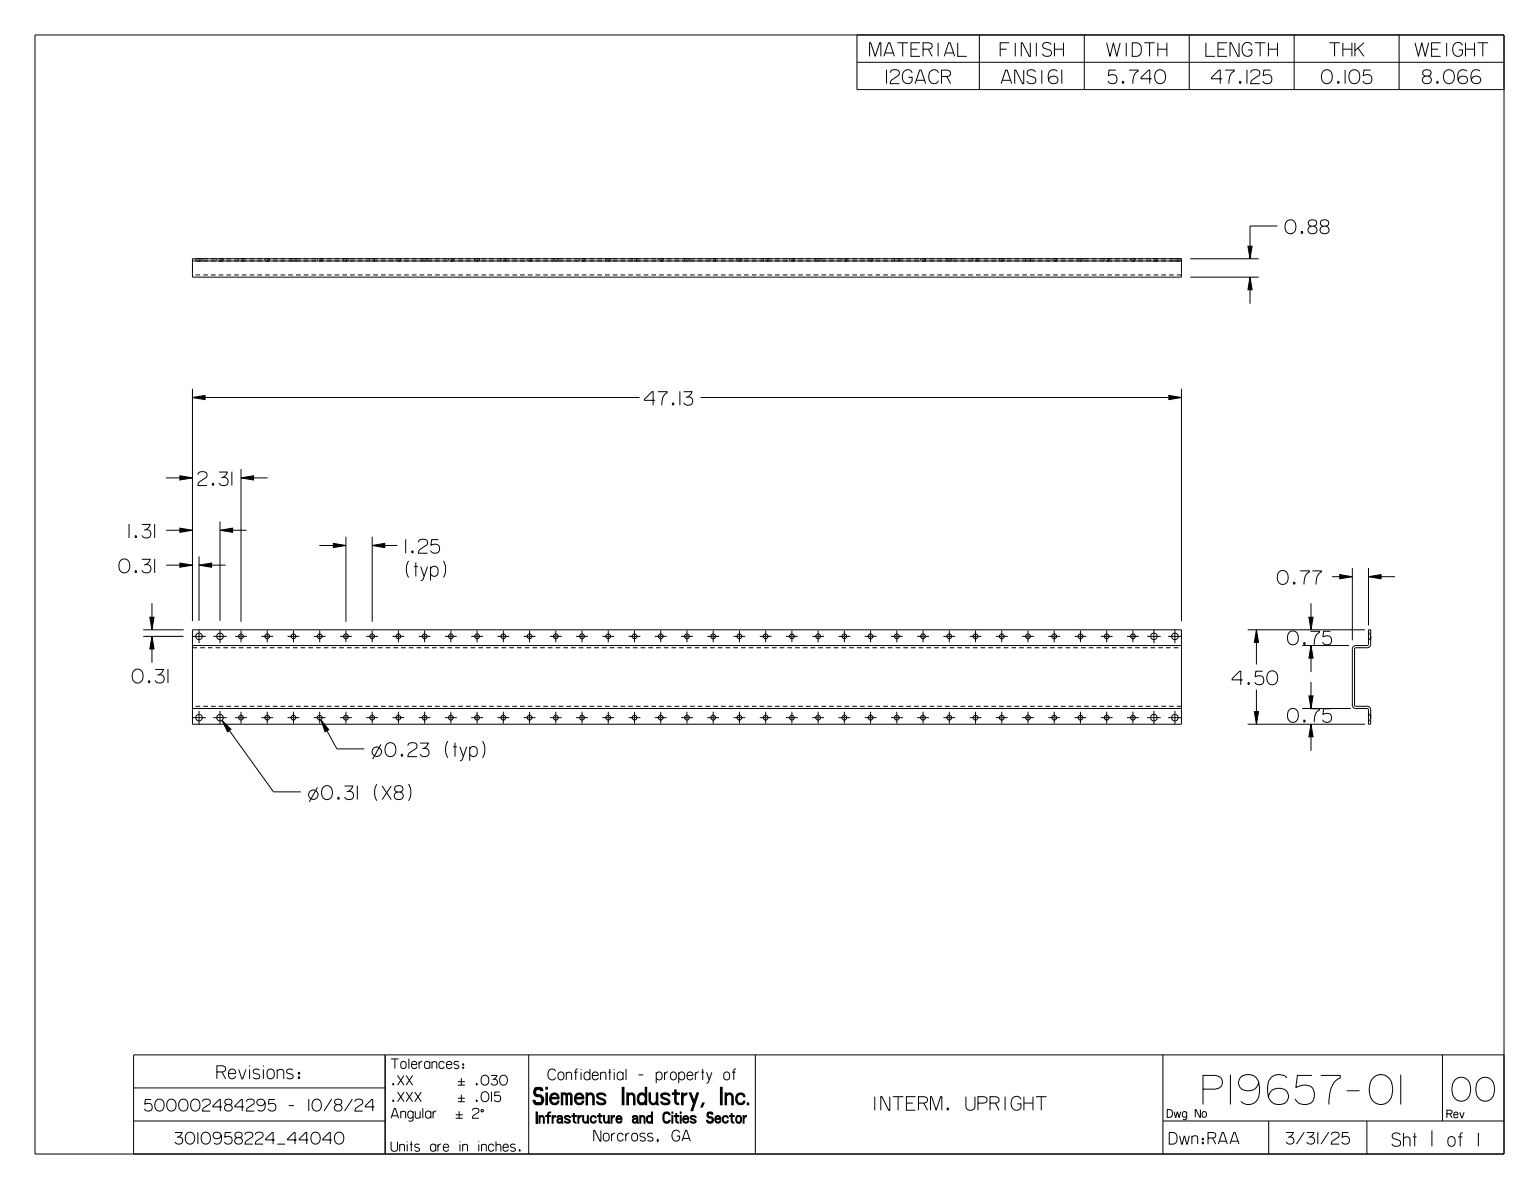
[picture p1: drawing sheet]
<svg xmlns="http://www.w3.org/2000/svg" width="279mm" height="216mm" viewBox="0 0 279 216" stroke-linecap="round" stroke-linejoin="round" font-family="sans-serif">
<defs><g id="words">
<text font-size="4.1" x="89.3" y="200.6">Siemens Industry, Inc.</text>
<text font-size="2.6" x="91.2" y="203.9">Infrastructure and Cities Sector</text>
<g font-size="2.3">
<text x="73.5" y="104.7">(typ)</text>
<text x="79.8" y="137.4">(typ)</text>
</g>
<g font-size="2.2">
<text x="40.4" y="195.9">Revisions:</text>
<text x="253.3" y="208.2">Sht</text>
<text x="263.2" y="208.2">of</text>
</g>
<text font-size="2" x="219.3" y="207.8">RAA</text>
<g font-size="1.8">
<text x="102.4" y="196.1">Confidential - property of</text>
<text x="110" y="207.2">Norcross, GA</text>
</g>
<g font-size="1.7">
<text x="70.6" y="194">Tolerances:</text>
<text x="70.6" y="203.1">Angular</text>
<text x="70.6" y="209.1">Units are in inches.</text>
</g>
<g font-size="1.3">
<text x="211.9" y="202.9">Dwg No</text>
<text x="262.7" y="203">Rev</text>
</g>
</g></defs>
<g fill="none" stroke="#000" stroke-width=".18">
<path d="M6.3 6.3h266.7v203.2h-266.7zM155.6 6.3v10h117.4M155.6 11.3h117.4M157.9 10.2v-2.4h.2l.8 2.4 .8-2.4h.2v2.4M160.5 10.2l.8-2.4h.3l.8 2.4M160.7 9.6h1.5M160.9 12.7v2.5M161.6 13.2a.89 .89 0 0 1 .8-.6 .89 .89 0 0 1 .9 .5 .54 .54 0 0 1-.4 .7l-1.1 .8-.2 .6h1.7M162.9 7.8h1.9M163.9 7.8v2.4M165.4 8.9h1.2M165.6 13.2a.95 .95 0 0 0-1.2-.5 .95 .95 0 0 0-.6 1.1 1 1 0 0 0 .5 1.2 1 1 0 0 0 1.2-.2l.1-.8h-.7"/>
<path d="M166.1 15.2l.9-2.5h.2l.9 2.5M166.3 14.6h1.6M167 7.8h-1.6v2.4h1.6M167.6 8.9h1a.58 .58 0 0 0 .6-.5 .58 .58 0 0 0-.6-.6h-1v2.4M168.5 8.9l.7 1.3M170.3 7.8v2.4M170.4 13.2a.95 .95 0 0 0-1.2-.5 .95 .95 0 0 0-.6 1.1 1 1 0 0 0 .5 1.2 1 1 0 0 0 1.2-.2l.1-.2M170.9 13.9h1.1a.58 .58 0 0 0 .6-.6 .58 .58 0 0 0-.6-.6h-1.1v2.5M171.4 10.2l.8-2.4h.3l.8 2.4M171.6 9.6h1.5M171.9 13.9l.7 1.3M173.9 7.8v2.4h1.6"/>
<path d="M177.8 6.3v10M181.6 8.9h1.1M181.8 15.2l.8-2.5h.2l.9 2.5M182 14.6h1.5M183.2 7.8h-1.6v2.4M184.3 7.8v2.4M185.9 12.7v2.5h-.3l-1.2-2.5h-.2v2.5M187.1 7.8v2.4h-.3l-1.2-2.4h-.2v2.4M188 13.1a.8 .8 0 0 0-.9-.4 .8 .8 0 0 0-.6 .6l.2 .4 1 .3a.66 .66 0 0 1 .3 .9 .66 .66 0 0 1-.9 .3l-.4-.1-.3-.4M188.1 7.8v2.4M189.1 12.7v2.5M190.8 8.1a.8 .8 0 0 0-.8-.4 .8 .8 0 0 0-.7 .7l.2 .3 1 .4a.66 .66 0 0 1 .3 .9 .66 .66 0 0 1-.9 .2l-.4-.1-.3-.3"/>
<path d="M191.4 8.9h1.7M191.4 7.8v2.4M191.9 12.9a1.03 1.03 0 0 0-1.3-.1 1.03 1.03 0 0 0-.3 1.3 .91 .91 0 0 0 .7 1.1 .91 .91 0 0 0 1.1-.8 .88 .88 0 0 0-.9-.6 .88 .88 0 0 0-.8 .8M192.8 12.7v2.5M193.1 7.8v2.4M196.8 6.3v10M200.9 7.8l.6 2.4 .6-2.4 .7 2.4 .6-2.4M202.6 12.7h-1.3l-.1 1.1a.92 .92 0 0 1 1.2-.2 .92 .92 0 0 1 .3 1.2 .91 .91 0 0 1-1.6-.1M203.8 14.8l.2 .1-.1 .2-.2-.1zM204.5 7.8v2.4M205 12.7h1.6v.2a2.03 2.03 0 0 0-.9 2.3M205.6 7.8h1a1.47 1.47 0 0 1 0 2.4h-1z"/>
<path d="M207.7 7.8h2M208.7 7.8v2.4M209.1 14.3h-1.9v-.2l1.3-1.4h.2v2.5M209.9 13a1.02 1.02 0 0 1 1.3-.2 1.02 1.02 0 0 1 .4 1.2 1.03 1.03 0 0 1-1.1 1.2 1.03 1.03 0 0 1-.9-1.4zM210.2 8.9h1.6M210.2 7.8v2.4M211.8 7.8v2.4M215.9 6.3v10M218.9 7.8v2.4h1.7M221.1 8.9h1.2M221.9 14.3h-1.9v-.2l1.3-1.4h.2v2.5M222.4 12.7h1.7v.2a2.03 2.03 0 0 0-1 2.3"/>
<path d="M222.8 7.8h-1.7v2.4h1.7M224.9 7.8v2.4h-.2l-1.2-2.4h-.2v2.4M225.1 14.8l.2 .1-.1 .2-.2-.1zM226.4 12.7v2.5M227.1 13.2a.89 .89 0 0 1 .8-.6 .89 .89 0 0 1 .8 .5 .54 .54 0 0 1-.3 .7l-1.2 .8-.1 .6h1.6M227.3 8.2a.95 .95 0 0 0-1.2-.4 .95 .95 0 0 0-.6 1.1 1 1 0 0 0 .4 1.2 1 1 0 0 0 1.3-.3l.1-.7h-.7M227.8 7.8h1.9M228.8 7.8v2.4M230.3 8.9h1.6M230.3 7.8v2.4M230.7 12.7h-1.2l-.2 1.1a.92 .92 0 0 1 1.2-.2 .92 .92 0 0 1 .3 1.2 .91 .91 0 0 1-1.5-.1M231.9 7.8v2.4"/>
<path d="M234.9 6.3v10M240.2 13a1.02 1.02 0 0 1 1.2-.2 1.02 1.02 0 0 1 .5 1.2 1.03 1.03 0 0 1-1.1 1.2 1.03 1.03 0 0 1-.9-1.4zM241.3 7.8h1.9M242.3 7.8v2.4M242.9 14.8l.2 .1-.1 .2-.2-.1zM243.8 8.9h1.6M243.8 7.8v2.4M244.2 12.7v2.5M245.2 13a1.02 1.02 0 0 1 1.2-.2 1.02 1.02 0 0 1 .5 1.2 1.03 1.03 0 0 1-1.2 1.2 1.03 1.03 0 0 1-.8-1.4zM245.4 7.8v2.4M246 7.8v2.4M246.5 8.7l1.1 1.5"/>
<path d="M247.6 7.8l-1.6 1.4M248.9 12.7h-1.3l-.1 1.1a.92 .92 0 0 1 1.2-.2 .92 .92 0 0 1 .3 1.2 .91 .91 0 0 1-1.6-.1M254 6.3v10M256.9 7.8l.6 2.4 .6-2.4 .6 2.4 .7-2.4M258.4 12.9a.76 .76 0 0 1 .9-.3 .76 .76 0 0 1 .4 1 .76 .76 0 0 1-.9 .2 .76 .76 0 0 1-.4-.9zM258.8 13.8a.71 .71 0 0 0-.6 .9 .71 .71 0 0 0 1 .5 .69 .69 0 0 0 .7-.7 .69 .69 0 0 0-.6-.7M259.9 8.9h1.2M260.9 14.8l.2 .1-.1 .2-.2-.1zM261.5 7.8h-1.6v2.4h1.6M262.3 13a1.02 1.02 0 0 1 1.3-.2 1.02 1.02 0 0 1 .4 1.2 1.03 1.03 0 0 1-1.1 1.2 1.03 1.03 0 0 1-.8-1.4zM262.6 7.8v2.4M265.5 8.2a.95 .95 0 0 0-1.2-.4 .95 .95 0 0 0-.6 1.1 1 1 0 0 0 .5 1.2 1 1 0 0 0 1.2-.3l.1-.7h-.7"/>
<path d="M266.1 8.9h1.6M266.1 7.8v2.4M266.3 12.9a1.03 1.03 0 0 0-1.3-.1 1.03 1.03 0 0 0-.3 1.3 .91 .91 0 0 0 .7 1.1 .91 .91 0 0 0 1-.8 .88 .88 0 0 0-.9-.6 .88 .88 0 0 0-.8 .8M267.7 7.8v2.4M268.2 7.8h2M268.7 12.9a1.03 1.03 0 0 0-1.3-.1 1.03 1.03 0 0 0-.4 1.3 .91 .91 0 0 0 .8 1.1 .91 .91 0 0 0 1-.8 .88 .88 0 0 0-.9-.6 .88 .88 0 0 0-.8 .8M269.2 7.8v2.4M34.9 47v.2M34.9 47.4v.2M34.9 49.7v.6h179.6v-.6M35.5 49.9h.8M35.5 47.4h.8"/>
<path d="M35.5 47h.8M36.9 49.9h.8M36.9 47.4h.8M36.9 47h.8M38.3 49.9h.9M38.3 47.4h.9M38.3 47h.9M39.7 49.9h.9M39.7 47.4h.9M39.7 47h.9M41.1 49.9h.9M41.1 47.4h.9"/>
<path d="M41.1 47h.9M42.5 49.9h.9M42.5 47.4h.9M42.5 47h.9M43.9 49.9h.9M43.9 47.4h.9M43.9 47h.9M45.3 49.9h.9M45.3 47.4h.9M45.3 47h.9M46.7 49.9h.9M46.7 47.4h.9"/>
<path d="M46.7 47h.9M48.1 49.9h.9M48.1 47.4h.9M48.1 47h.9M49.5 49.9h.9M49.5 47.4h.9M49.5 47h.9M50.9 49.9h.9M50.9 47.4h.9M50.9 47h.9M52.3 49.9h.9M52.3 47.4h.9"/>
<path d="M52.3 47h.9M53.7 49.9h.9M53.7 47.4h.9M53.7 47h.9M55.1 49.9h.9M55.1 47.4h.9M55.1 47h.9M56.5 49.9h.9M56.5 47.4h.9M56.5 47h.9M57.9 49.9h.9M57.9 47.4h.9"/>
<path d="M57.9 47h.9M59.3 49.9h.9M59.3 47.4h.9M59.3 47h.9M60.8 49.9h.8M60.8 47.4h.8M60.8 47h.8M62.2 49.9h.8M62.2 47.4h.8M62.2 47h.8M63.6 49.9h.8M63.6 47.4h.8"/>
<path d="M63.6 47h.8M65 49.9h.8M65 47.4h.8M65 47h.8M66.4 49.9h.8M66.4 47.4h.8M66.4 47h.8M67.8 49.9h.8M67.8 47.4h.8M67.8 47h.8M69.2 49.9h.8M69.2 47.4h.8"/>
<path d="M69.2 47h.8M70.6 49.9h.8M70.6 47.4h.8M70.6 47h.8M72 49.9h.8M72 47.4h.8M72 47h.8M73.4 49.9h.8M73.4 47.4h.8M73.4 47h.8M74.8 49.9h.8M74.8 47.4h.8"/>
<path d="M74.8 47h.8M76.2 49.9h.8M76.2 47.4h.8M76.2 47h.8M77.6 49.9h.8M77.6 47.4h.8M77.6 47h.8M79 49.9h.8M79 47.4h.8M79 47h.8M80.4 49.9h.8M80.4 47.4h.8"/>
<path d="M80.4 47h.8M81.8 49.9h.8M81.8 47.4h.8M81.8 47h.8M83.2 49.9h.8M83.2 47.4h.8M83.2 47h.8M84.6 49.9h.8M84.6 47.4h.8M84.6 47h.8M86 49.9h.8M86 47.4h.8"/>
<path d="M86 47h.8M87.4 49.9h.8M87.4 47.4h.8M87.4 47h.8M88.8 49.9h.8M88.8 47.4h.8M88.8 47h.8M90.2 49.9h.9M90.2 47.4h.9M90.2 47h.9M91.6 49.9h.9M91.6 47.4h.9"/>
<path d="M91.6 47h.9M93 49.9h.9M93 47.4h.9M93 47h.9M94.4 49.9h.9M94.4 47.4h.9M94.4 47h.9M95.8 49.9h.9M95.8 47.4h.9M95.8 47h.9M97.2 49.9h.9M97.2 47.4h.9"/>
<path d="M97.2 47h.9M98.6 49.9h.9M98.6 47.4h.9M98.6 47h.9M100 49.9h.9M100 47.4h.9M100 47h.9M101.4 49.9h.9M101.4 47.4h.9M101.4 47h.9M102.8 49.9h.9M102.8 47.4h.9"/>
<path d="M102.8 47h.9M104.2 49.9h.9M104.2 47.4h.9M104.2 47h.9M105.6 49.9h.9M105.6 47.4h.9M105.6 47h.9M107 49.9h.9M107 47.4h.9M107 47h.9M108.4 49.9h.9M108.4 47.4h.9"/>
<path d="M108.4 47h.9M109.8 49.9h.9M109.8 47.4h.9M109.8 47h.9M111.2 49.9h.9M111.2 47.4h.9M111.2 47h.9M112.7 49.9h.8M112.7 47.4h.8M112.7 47h.8M114.1 49.9h.8M114.1 47.4h.8"/>
<path d="M114.1 47h.8M115.5 49.9h.8M115.5 47.4h.8M115.5 47h.8M116.9 49.9h.8M116.9 47.4h.8M116.9 47h.8M118.3 49.9h.8M118.3 47.4h.8M118.3 47h.8M119.7 49.9h.8M119.7 47.4h.8"/>
<path d="M119.7 47h.8M121.1 49.9h.8M121.1 47.4h.8M121.1 47h.8M122.5 49.9h.8M122.5 47.4h.8M122.5 47h.8M123.9 49.9h.8M123.9 47.4h.8M123.9 47h.8M125.3 49.9h.8M125.3 47.4h.8"/>
<path d="M125.3 47h.8M126.7 49.9h.8M126.7 47.4h.8M126.7 47h.8M128.1 49.9h.8M128.1 47.4h.8M128.1 47h.8M129.5 49.9h.8M129.5 47.4h.8M129.5 47h.8M130.9 49.9h.8M130.9 47.4h.8"/>
<path d="M130.9 47h.8M132.3 49.9h.8M132.3 47.4h.8M132.3 47h.8M133.7 49.9h.8M133.7 47.4h.8M133.7 47h.8M135.1 49.9h.8M135.1 47.4h.8M135.1 47h.8M136.5 49.9h.8M136.5 47.4h.8"/>
<path d="M136.5 47h.8M137.9 49.9h.8M137.9 47.4h.8M137.9 47h.8M139.3 49.9h.8M139.3 47.4h.8M139.3 47h.8M140.7 49.9h.8M140.7 47.4h.8M140.7 47h.8M142.1 49.9h.9M142.1 47.4h.9"/>
<path d="M142.1 47h.9M143.5 49.9h.9M143.5 47.4h.9M143.5 47h.9M144.9 49.9h.9M144.9 47.4h.9M144.9 47h.9M146.3 49.9h.9M146.3 47.4h.9M146.3 47h.9M147.7 49.9h.9M147.7 47.4h.9"/>
<path d="M147.7 47h.9M149.1 49.9h.9M149.1 47.4h.9M149.1 47h.9M150.5 49.9h.9M150.5 47.4h.9M150.5 47h.9M151.9 49.9h.9M151.9 47.4h.9M151.9 47h.9M153.3 49.9h.9M153.3 47.4h.9"/>
<path d="M153.3 47h.9M154.7 49.9h.9M154.7 47.4h.9M154.7 47h.9M156.1 49.9h.9M156.1 47.4h.9M156.1 47h.9M157.5 49.9h.9M157.5 47.4h.9M157.5 47h.9M158.9 49.9h.9M158.9 47.4h.9"/>
<path d="M158.9 47h.9M160.3 49.9h.9M160.3 47.4h.9M160.3 47h.9M161.7 49.9h.9M161.7 47.4h.9M161.7 47h.9M163.1 49.9h.9M163.1 47.4h.9M163.1 47h.9M164.6 49.9h.8M164.6 47.4h.8"/>
<path d="M164.6 47h.8M166 49.9h.8M166 47.4h.8M166 47h.8M167.4 49.9h.8M167.4 47.4h.8M167.4 47h.8M168.8 49.9h.8M168.8 47.4h.8M168.8 47h.8M170.2 49.9h.8M170.2 47.4h.8"/>
<path d="M170.2 47h.8M171.6 49.9h.8M171.6 47.4h.8M171.6 47h.8M173 49.9h.8M173 47.4h.8M173 47h.8M174.4 49.9h.8M174.4 47.4h.8M174.4 47h.8M175.8 49.9h.8M175.8 47.4h.8"/>
<path d="M175.8 47h.8M177.2 49.9h.8M177.2 47.4h.8M177.2 47h.8M178.6 49.9h.8M178.6 47.4h.8M178.6 47h.8M180 49.9h.8M180 47.4h.8M180 47h.8M181.4 49.9h.8M181.4 47.4h.8"/>
<path d="M181.4 47h.8M182.8 49.9h.8M182.8 47.4h.8M182.8 47h.8M184.2 49.9h.8M184.2 47.4h.8M184.2 47h.8M185.6 49.9h.8M185.6 47.4h.8M185.6 47h.8M187 49.9h.8M187 47.4h.8"/>
<path d="M187 47h.8M188.4 49.9h.8M188.4 47.4h.8M188.4 47h.8M189.8 49.9h.8M189.8 47.4h.8M189.8 47h.8M191.2 49.9h.8M191.2 47.4h.8M191.2 47h.8M192.6 49.9h.8M192.6 47.4h.8"/>
<path d="M192.6 47h.8M194 49.9h.9M194 47.4h.9M194 47h.9M195.4 49.9h.9M195.4 47.4h.9M195.4 47h.9M196.8 49.9h.9M196.8 47.4h.9M196.8 47h.9M198.2 49.9h.9M198.2 47.4h.9"/>
<path d="M198.2 47h.9M199.6 49.9h.9M199.6 47.4h.9M199.6 47h.9M201 49.9h.9M201 47.4h.9M201 47h.9M202.4 49.9h.9M202.4 47.4h.9M202.4 47h.9M203.8 49.9h.9M203.8 47.4h.9"/>
<path d="M203.8 47h.9M205.2 49.9h.9M205.2 47.4h.9M205.2 47h.9M206.6 49.9h.9M206.6 47.4h.9M206.6 47h.9M208 49.9h.9M208 47.4h.9M208 47h.9M209.4 49.9h.9M209.4 47.4h.9"/>
<path d="M209.4 47h.9M210.8 49.9h.9M210.8 47.4h.9M210.8 47h.9M212.2 49.9h.9M212.2 47.4h.9M212.2 47h.9M213.6 47h.9v.2M213.6 47.4h.9v.2M213.6 49.9h.9M216.1 50.3h12.4M216.1 47h12.4"/>
<path d="M226.6 44.7h.7l-.4 2.3zM226.9 50.3l.4 2.3h-.7zM226.9 52.6v2.5M231.9 41h-5v3.7M233.7 40.1a1.04 1.04 0 0 1 1.2 0 1.04 1.04 0 0 1 .4 1.2 1.03 1.03 0 0 1-1.2 1.1 1.03 1.03 0 0 1-.8-1.3l.1-.6zM236.3 42l.2 .2-.1 .2-.2-.2zM237.6 40.2a.76 .76 0 0 1 .9-.3 .76 .76 0 0 1 .5 .9 .76 .76 0 0 1-1 .3 .76 .76 0 0 1-.4-.9zM238.1 41.1a.71 .71 0 0 0-.6 .9 .71 .71 0 0 0 .9 .4 .69 .69 0 0 0 .7-.6 .69 .69 0 0 0-.6-.7M239.8 40.2a.76 .76 0 0 1 .9-.3 .76 .76 0 0 1 .4 .9 .76 .76 0 0 1-.9 .3 .76 .76 0 0 1-.4-.9zM240.3 41.1a.71 .71 0 0 0-.6 .9 .71 .71 0 0 0 .9 .4 .69 .69 0 0 0 .7-.6 .69 .69 0 0 0-.6-.7M34.9 72.2l2.3-.4v.8zM34.9 70.6v42.2"/>
<path d="M37.2 72.2h78.9M118.9 72.7h-1.9v-.2l1.4-1.4h.2v2.5M119.5 71.1h1.6v.2a2.03 2.03 0 0 0-1 2.3M122.1 73.2l.2 .1v.2l-.2-.1zM123.4 71.1v2.5M124.1 71.1h1.5l-.5 .8-.6 .2M124.8 72.1a.81 .81 0 0 1 .9 1.1 .81 .81 0 0 1-1.4 .1l-.2-.2M127.2 72.2h85M212.2 71.8l2.3 .4-2.3 .4zM214.5 70.6v42.2M23.4 95.2v2.5M24.6 97.3l.2 .1-.1 .2-.2-.1z"/>
<path d="M25.8 95.2h1.5l-.5 .8-.6 .2M26.4 96.2a.81 .81 0 0 1 .9 1.1 .81 .81 0 0 1-1.4 .1l-.1-.2M28.1 95.2v2.5M30.1 86.8h2.6M30.2 96.3h2.5M32.7 95.9l2.2 .4-2.2 .4zM32.7 86.4l2.2 .4-2.2 .4zM35.9 86.2a.89 .89 0 0 1 .8-.6 .89 .89 0 0 1 .9 .5 .54 .54 0 0 1-.4 .7l-1.1 .8-.2 .6h1.7M38.6 87.8l.2 .1-.1 .2-.2-.1zM39.8 85.7h1.5l-.5 .8-.6 .2M39.9 96.3l2.3-.4v.8zM39.9 94.7v18"/>
<path d="M40.5 86.7a.81 .81 0 0 1 .8 1.1 .81 .81 0 0 1-1.4 .1l-.1-.2M42.1 85.6v2.6M42.2 96.3h2.6M43.8 86.8l2.2-.4v.8zM43.8 85.2v27.7M46 86.8h2.6M58 99.1h2.5M60.5 98.7l2.3 .4-2.3 .3zM62.8 97.5v15.4M67.6 99.1l2.3-.4v.7zM67.6 97.5v15.4M69.9 99.1h2.2"/>
<path d="M73.6 97.9v2.6M76 98.5a.89 .89 0 0 1 .8-.6 .89 .89 0 0 1 .8 .5 .54 .54 0 0 1-.3 .7l-1.2 .8-.1 .6h1.6M79.6 98h-1.2l-.2 1a.92 .92 0 0 1 1.2-.1 .92 .92 0 0 1 .3 1.1 .91 .91 0 0 1-1.5 0M21.9 101.8a1.02 1.02 0 0 1 1.2-.2 1.02 1.02 0 0 1 .5 1.3 1.03 1.03 0 0 1-1.2 1.1 1.03 1.03 0 0 1-.8-1.3zM24.6 103.6l.2 .1-.1 .3-.2-.2zM25.8 101.6h1.5l-.5 .7-.6 .3M26 115.6h7.3M26 114.4h7.4M26.4 102.5a.81 .81 0 0 1 .9 1.1 .81 .81 0 0 1-1.4 .1l-.1-.2M27.2 112.1h.8l-.4 2.3zM27.6 115.6l.4 2.2h-.8zM27.6 109.5v2.6"/>
<path d="M27.6 117.8v2.5M28.1 101.5v2.5M30.2 102.6h2.5M32.7 102.2l2.2 .4-2.2 .4zM34.9 117v.9M34.9 117.6h.9M34.9 117.2h179.6M36.1 102.6l2.3-.4v.8zM36.1 101v11.7M36.3 117.6h.9M37.7 117.6h.9M38.4 102.6h2.6"/>
<path d="M39.2 117.6h.8M40.6 117.6h.8M42 117.6h.8M43.4 117.6h.8M44.8 117.6h.8M46.2 117.6h.8M47.6 117.6h.8M49 117.6h.8M50.4 117.6h.8M51.8 117.6h.8M53.2 117.6h.8M54.6 117.6h.8"/>
<path d="M56 117.6h.8M57.4 117.6h.8M58.8 117.6h.8M60.2 117.6h.8M61.6 117.6h.8M63 117.6h.8M64.4 117.6h.8M65.8 117.6h.8M67.2 117.6h.8M68.6 117.6h.8M70 117.6h.9M71.4 117.6h.9"/>
<path d="M72.8 117.6h.9M74.2 101.9a2.79 2.79 0 0 0 0 3M74.2 117.6h.9M74.8 100l.2 .2-.1 .2-.2-.2zM75.5 102.1v2.6M75.6 117.6h.9M77 117.6h.9M78.4 117.6h.9M79.8 117.6h.9M80.5 101.9a2.79 2.79 0 0 1 0 3M81.2 117.6h.9M82.6 117.6h.9"/>
<path d="M84 117.6h.9M85.4 117.6h.9M86.8 117.6h.9M88.2 117.6h.9M89.6 117.6h.9M91.1 117.6h.8M92.5 117.6h.8M93.9 117.6h.8M95.3 117.6h.8M96.7 117.6h.8M98.1 117.6h.8M99.5 117.6h.8"/>
<path d="M100.9 117.6h.8M102.3 117.6h.8M103.7 117.6h.8M105.1 117.6h.8M106.5 117.6h.8M107.9 117.6h.8M109.3 117.6h.8M110.7 117.6h.8M112.1 117.6h.8M113.5 117.6h.8M114.9 117.6h.8M116.3 117.6h.8"/>
<path d="M117.7 117.6h.8M119.1 117.6h.8M120.5 117.6h.8M121.9 117.6h.9M123.3 117.6h.9M124.7 117.6h.9M126.1 117.6h.9M127.5 117.6h.9M128.9 117.6h.9M130.3 117.6h.9M131.7 117.6h.9M133.1 117.6h.9"/>
<path d="M134.5 117.6h.9M135.9 117.6h.9M137.3 117.6h.9M138.7 117.6h.9M140.1 117.6h.9M141.5 117.6h.9M143 117.6h.8M144.4 117.6h.8M145.8 117.6h.8M147.2 117.6h.8M148.6 117.6h.8M150 117.6h.8"/>
<path d="M151.4 117.6h.8M152.8 117.6h.8M154.2 117.6h.8M155.6 117.6h.8M157 117.6h.8M158.4 117.6h.8M159.8 117.6h.8M161.2 117.6h.8M162.6 117.6h.8M164 117.6h.8M165.4 117.6h.8M166.8 117.6h.8"/>
<path d="M168.2 117.6h.8M169.6 117.6h.8M171 117.6h.8M172.4 117.6h.8M173.8 117.6h.9M175.2 117.6h.9M176.6 117.6h.9M178 117.6h.9M179.4 117.6h.9M180.8 117.6h.9M182.2 117.6h.9M183.6 117.6h.9"/>
<path d="M185 117.6h.9M186.4 117.6h.9M187.8 117.6h.9M189.2 117.6h.9M190.6 117.6h.9M192 117.6h.9M193.4 117.6h.9M194.9 117.6h.8M196.3 117.6h.8M197.7 117.6h.8M199.1 117.6h.8M200.5 117.6h.8"/>
<path d="M201.9 117.6h.8M203.3 117.6h.8M204.7 117.6h.8M206.1 117.6h.8M207.5 117.6h.8M208.9 117.6h.8M210.3 117.6h.8M211.7 117.6h.8M213.1 117.6h.8M214.5 117v.9M226.5 114.4h21.3M228.1 114.4l.4 2.2h-.8z"/>
<path d="M228.1 116.6v4M232.2 103.9a1.02 1.02 0 0 1 1.2-.2 1.02 1.02 0 0 1 .5 1.3 1.03 1.03 0 0 1-1.2 1.1 1.03 1.03 0 0 1-.8-1.3zM234.1 114.8a1.04 1.04 0 0 1 1.2 0 1.04 1.04 0 0 1 .4 1.1 1.03 1.03 0 0 1-1.1 1.2 1.03 1.03 0 0 1-.9-1.4l.2-.6zM234.9 105.7l.2 .1-.1 .3-.2-.2zM236.1 103.7h1.6v.2a2.03 2.03 0 0 0-1 2.2M236.4 117.2h8.5M236.7 116.7l.2 .1v.2l-.2-.1zM237.6 112.1h.8l-.4 2.3zM237.9 114.6h1.6v.2a2.03 2.03 0 0 0-.9 2.3M238 117.2l.4 2.3h-.8zM238 109.5v2.6M238 119.5v2.5"/>
<path d="M238.2 103.7h1.7v.2a2.03 2.03 0 0 0-1 2.2M241.5 114.6h-1.2l-.1 1.1a.92 .92 0 0 1 1.1-.2 .92 .92 0 0 1 .4 1.2 .91 .91 0 0 1-1.6-.1M241.8 104.7h1.4M243.2 104.3l2.3 .4-2.3 .4zM245.5 103.1v13.2M246.1 117.2a.64 .64 0 0 0-.6 .7M246.1 117.6l-.2 .3M248.4 104.7l2.3-.4v.8zM248.4 117l-.2 .2M248.4 103.1v10.5M248.8 117a.64 .64 0 0 1-.6 .6M250.7 104.7h2.6"/>
<path d="M24.4 121.7a1.04 1.04 0 0 1 1.2 0 1.04 1.04 0 0 1 .4 1.2 1.03 1.03 0 0 1-1.1 1.1 1.03 1.03 0 0 1-.9-1.3l.1-.7zM27 123.6l.2 .2-.1 .2-.2-.2zM28.2 121.6h1.5l-.5 .7-.6 .3M28.9 122.5a.81 .81 0 0 1 .8 1.1 .81 .81 0 0 1-1.4 .2l-.1-.3M30.5 121.5v2.5M34.9 128v.9M34.9 128.6h179.6M35.5 128.2h.8M36.9 128.2h.8M38.3 128.2h.9M39.7 128.2h.9M40.3 130.8l1.6 1.6-.6 .5z"/>
<path d="M41.1 128.2h.9M41.6 132.7l8.1 11.1h4.9M42.5 128.2h.9M43.9 128.2h.9M45.3 128.2h.9M46.7 128.2h.9M48.1 128.2h.9M49.5 128.2h.9M50.9 128.2h.9M52.3 128.2h.9M53.7 128.2h.9M55.1 128.2h.9"/>
<path d="M56.5 128.2h.9M57.9 128.2h.9M58.3 130.7l1.4 1.8-.7 .4zM59.3 128.2h.9M59.4 132.7l1.8 3.3h4.9M60.8 128.2h.8M62.2 128.2h.8M63.6 128.2h.8M65 128.2h.8M66.4 128.2h.8M67.8 128.2h.8M69.1 135.2l-1.4 2.6"/>
<path d="M69.2 128.2h.8M70.2 135.2a1.02 1.02 0 0 1 1.2-.2 1.02 1.02 0 0 1 .5 1.2 1.03 1.03 0 0 1-1.2 1.2 1.03 1.03 0 0 1-.8-1.4zM70.6 128.2h.8M72 128.2h.8M72.9 137l.2 .1-.1 .2-.2-.1zM73.4 128.2h.8M74.1 135.4a.89 .89 0 0 1 .8-.6 .89 .89 0 0 1 .8 .5 .54 .54 0 0 1-.3 .7l-1.2 .8-.1 .6h1.6M74.8 128.2h.8M76.2 128.2h.8M76.2 134.9h1.6l-.5 .8-.6 .3M76.9 135.9a.81 .81 0 0 1 .9 1.1 .81 .81 0 0 1-1.4 .1l-.2-.2M77.6 128.2h.8"/>
<path d="M79 128.2h.8M80.4 128.2h.8M81.3 134.6a2.79 2.79 0 0 0 0 3M81.8 128.2h.8M82.6 134.9v2.5M83.2 128.2h.8M84.6 128.2h.8M86 128.2h.8M87.4 128.2h.8M87.6 134.6a2.79 2.79 0 0 1 0 3M88.8 128.2h.8M90.2 128.2h.9"/>
<path d="M91.6 128.2h.9M93 128.2h.9M94.4 128.2h.9M95.8 128.2h.9M97.2 128.2h.9M98.6 128.2h.9M100 128.2h.9M101.4 128.2h.9M102.8 128.2h.9M104.2 128.2h.9M105.6 128.2h.9M107 128.2h.9"/>
<path d="M108.4 128.2h.9M109.8 128.2h.9M111.2 128.2h.9M112.7 128.2h.8M114.1 128.2h.8M115.5 128.2h.8M116.9 128.2h.8M118.3 128.2h.8M119.7 128.2h.8M121.1 128.2h.8M122.5 128.2h.8M123.9 128.2h.8"/>
<path d="M125.3 128.2h.8M126.7 128.2h.8M128.1 128.2h.8M129.5 128.2h.8M130.9 128.2h.8M132.3 128.2h.8M133.7 128.2h.8M135.1 128.2h.8M136.5 128.2h.8M137.9 128.2h.8M139.3 128.2h.8M140.7 128.2h.8"/>
<path d="M142.1 128.2h.9M143.5 128.2h.9M144.9 128.2h.9M146.3 128.2h.9M147.7 128.2h.9M149.1 128.2h.9M150.5 128.2h.9M151.9 128.2h.9M153.3 128.2h.9M154.7 128.2h.9M156.1 128.2h.9M157.5 128.2h.9"/>
<path d="M158.9 128.2h.9M160.3 128.2h.9M161.7 128.2h.9M163.1 128.2h.9M164.6 128.2h.8M166 128.2h.8M167.4 128.2h.8M168.8 128.2h.8M170.2 128.2h.8M171.6 128.2h.8M173 128.2h.8M174.4 128.2h.8"/>
<path d="M175.8 128.2h.8M177.2 128.2h.8M178.6 128.2h.8M180 128.2h.8M181.4 128.2h.8M182.8 128.2h.8M184.2 128.2h.8M185.6 128.2h.8M187 128.2h.8M188.4 128.2h.8M189.8 128.2h.8M191.2 128.2h.8"/>
<path d="M192.6 128.2h.8M194 128.2h.9M195.4 128.2h.9M196.8 128.2h.9M198.2 128.2h.9M199.6 128.2h.9M201 128.2h.9M202.4 128.2h.9M203.8 128.2h.9M205.2 128.2h.9M206.6 128.2h.9M208 128.2h.9"/>
<path d="M209.4 128.2h.9M210.8 128.2h.9M212.2 128.2h.9M213.6 128.2h.9M214.5 128v.9M225.6 123.5h-1.9v-.3l1.4-1.3h.2v2.4M226.5 131.5h21.3M226.6 123.9l.2 .2v.2l-.2-.2zM227.7 129.2h.8l-.4 2.3zM228.1 125.2v4M229.2 121.9h-1.2l-.1 1a.92 .92 0 0 1 1.1-.1 .92 .92 0 0 1 .4 1.1 .91 .91 0 0 1-1.6 0M230.3 122.2a1.02 1.02 0 0 1 1.2-.2 1.02 1.02 0 0 1 .5 1.2 1.03 1.03 0 0 1-1.2 1.1 1.03 1.03 0 0 1-.8-1.3z"/>
<path d="M234.1 128.8a1.04 1.04 0 0 1 1.2 .1 1.04 1.04 0 0 1 .4 1.1 1.03 1.03 0 0 1-1.1 1.2 1.03 1.03 0 0 1-.9-1.4l.2-.6zM236.4 128.6h8.8M236.7 130.8l.2 .1v.2l-.2-.1zM237.6 126.4h.8l-.4 2.2zM237.9 128.7h1.6v.2a2.03 2.03 0 0 0-.9 2.3M238 131.5l.4 2.3h-.8zM238 123.8v2.6M238 133.8v2.5M241.5 128.7h-1.2l-.1 1a.92 .92 0 0 1 1.1-.1 .92 .92 0 0 1 .4 1.2 .91 .91 0 0 1-1.6-.1M245.5 128a.64 .64 0 0 0 .6 .6M245.9 128l.2 .2M248.2 128.2a.64 .64 0 0 1 .6 .7"/>
<path d="M248.2 128.6l.2 .3M57.6 143l-1.5 2.6M58.6 143a1.02 1.02 0 0 1 1.3-.2 1.02 1.02 0 0 1 .5 1.2 1.03 1.03 0 0 1-1.2 1.2 1.03 1.03 0 0 1-.8-1.4zM61.4 144.8l.2 .1-.1 .2-.2-.1zM62.5 142.7h1.5l-.4 .8-.6 .3M63.2 143.7a.81 .81 0 0 1 .9 1.1 .81 .81 0 0 1-1.4 .1l-.2-.2M64.9 142.7v2.5M68.4 142.4a2.79 2.79 0 0 0 0 3M69.4 142.7l1.6 2.5M71 142.7l-1.6 2.5M71.7 142.9a.76 .76 0 0 1 1-.3 .76 .76 0 0 1 .4 .9 .76 .76 0 0 1-1 .3 .76 .76 0 0 1-.4-.9zM72.2 143.8a.71 .71 0 0 0-.6 .9 .71 .71 0 0 0 .9 .5 .69 .69 0 0 0 .7-.7 .69 .69 0 0 0-.6-.7"/>
<path d="M74.2 142.4a2.79 2.79 0 0 1 0 3M24.3 197.5h45.6M27.5 199.6h-1.1l-.1 .9a.79 .79 0 0 1 1.1 0 .79 .79 0 0 1 0 1.1l-.4 .2-.4-.1-.4-.4M28.5 199.8a.89 .89 0 0 1 1 0 .89 .89 0 0 1 .3 1 .88 .88 0 0 1-1 .9 .88 .88 0 0 1-.7-1.1l.1-.5zM30.6 199.8a.89 .89 0 0 1 1 0 .89 .89 0 0 1 .4 1 .88 .88 0 0 1-1 .9 .88 .88 0 0 1-.7-1.1l.1-.5zM32.8 199.8a.89 .89 0 0 1 1 0 .89 .89 0 0 1 .3 1 .88 .88 0 0 1-.9 .9 .88 .88 0 0 1-.8-1.1l.2-.5zM35 199.8a.89 .89 0 0 1 1 0 .89 .89 0 0 1 .3 1 .88 .88 0 0 1-1 .9 .88 .88 0 0 1-.7-1.1l.1-.5zM39.4 194.6h1a.56 .56 0 0 0 .6-.5 .56 .56 0 0 0-.6-.6h-1v2.4M40.9 199.8a.62 .62 0 0 1 .8-.2 .62 .62 0 0 1 .2 .9 .64 .64 0 0 1-.7 0 .64 .64 0 0 1-.3-.7zM45.3 193.5v.2M47.8 193.5v.2M49.9 199.6h-1.1l-.1 .9a.79 .79 0 0 1 1.2 0 .79 .79 0 0 1-.1 1.1l-.3 .2-.5-.1-.3-.4"/>
<path d="M54.2 194.7l.2 .1-.1 .2-.2-.1zM54.2 195.5l.2 .1-.1 .2-.2-.1zM56.1 199.6v2.2M57 199.8a.89 .89 0 0 1 1 0 .89 .89 0 0 1 .3 1 .88 .88 0 0 1-.9 .9 .88 .88 0 0 1-.8-1.1l.2-.5zM60.2 199.6l-1.4 2.2M60.8 199.8a.62 .62 0 0 1 .9-.2 .62 .62 0 0 1 .2 .9 .64 .64 0 0 1-.8 0 .64 .64 0 0 1-.3-.7zM64 199.6l-1.4 2.2M69.9 191.5v18M71 192.3h1.4M71.3 196.8h.2l-.1 .2-.1-.1zM71.3 199.8l.2 .1-.1 .1-.1-.1zM71.7 192.3v1.7"/>
<path d="M72.2 195.3l1.1 1.7M72.2 198.3l1.1 1.7M73.3 195.3l-1.1 1.7M73.3 198.3l-1.1 1.7M73.7 195.3l1.2 1.7M73.7 198.3l1.2 1.7M74.2 192.2v1.8M74.9 195.3l-1.2 1.7M74.9 198.3l-1.2 1.7M75.3 198.3l1.2 1.7M76.5 198.3l-1.2 1.7M81.1 193.3h.9a.49 .49 0 0 0-.4-.6 .49 .49 0 0 0-.5 .5v.4a.5 .5 0 0 0 .4 .4 .5 .5 0 0 0 .5-.3"/>
<path d="M83.1 196.4h1.3M83.1 197h1.3M83.1 199.4h1.3M83.3 192.9a.42 .42 0 0 0-.6-.2 .42 .42 0 0 0-.2 .6l.6 .1a.35 .35 0 0 1 .2 .5 .35 .35 0 0 1-.5 .1l-.4-.2M83.7 195.8v1.2M83.7 198.8v1.2M84 193.2l.2 .1-.1 .1-.1-.1zM84 193.7l.2 .1-.1 .2-.1-.1zM86.5 196.8h.1v.2l-.1-.1zM86.5 199.8l.1 .1v.1l-.1-.1zM87.5 195.5a.73 .73 0 0 1 .9-.2 .73 .73 0 0 1 .3 .9 .73 .73 0 0 1-.8 .8 .73 .73 0 0 1-.6-.9zM87.5 198.5a.73 .73 0 0 1 .9-.1 .73 .73 0 0 1 .3 .8 .73 .73 0 0 1-.8 .8 .73 .73 0 0 1-.6-.9z"/>
<path d="M89.1 195.3h1.1l-.3 .5-.5 .2M89.6 196a.59 .59 0 0 1 .7 .4 .59 .59 0 0 1-.5 .7 .59 .59 0 0 1-.7-.4M90.9 195.5a.73 .73 0 0 1 .9-.2 .73 .73 0 0 1 .3 .9 .73 .73 0 0 1-.8 .8 .73 .73 0 0 1-.6-.9zM96 191.5v18M100.9 194.5a.77 .77 0 0 0-1-.3 .77 .77 0 0 0-.4 1 .74 .74 0 0 0 .5 .8 .74 .74 0 0 0 .9-.3M101.5 194.7a.54 .54 0 0 1 .9 .5v.4a.54 .54 0 0 1-.6 .5 .54 .54 0 0 1-.5-.5l.1-.6zM104.9 194.1l-.4 .2v1.8M105.5 194.1v.2M107.1 194.1v2M110.7 194.1v2M111.5 194.1v.2M113.7 194.1v2"/>
<path d="M127.6 194.1v2M131.6 194.7a.54 .54 0 0 1 .9 .5v.4a.54 .54 0 0 1-.6 .5 .54 .54 0 0 1-.5-.5v-.6zM132.9 194.7h.6M133.6 194.1l-.4 .2v1.8M137.1 191.5v18M158.8 199.1v2.5M161.5 199.1v2.5h-.2l-1.2-2.5h-.2v2.5M162.1 199.1h1.9M163 199.1v2.5M166.2 199.1h-1.6v2.5h1.6M175.4 199.1v1.9a.85 .85 0 0 0 .8 .6 .85 .85 0 0 0 .8-.6v-1.9M182.5 199.1v2.5"/>
<path d="M185.3 199.6a.95 .95 0 0 0-1.1-.5 .95 .95 0 0 0-.6 1.1 1 1 0 0 0 .4 1.2 1 1 0 0 0 1.3-.2v-.8h-.6M185.9 199.1v2.5M187.5 199.1v2.5M188.1 199.1h1.9M189 199.1v2.5M211.1 191.5v18M218.4 197.8h2.2a1.25 1.25 0 0 0 1.3-1.3 1.25 1.25 0 0 0-1.3-1.2h-2.2v5.3M223.4 195.1v5.5M228.5 196.4a1.91 1.91 0 0 1-1.5 1.6 1.91 1.91 0 0 1-2-.8 1.53 1.53 0 0 1 .3-1.7 1.53 1.53 0 0 1 1.6-.4 2.07 2.07 0 0 1 1.8 2.4 2.63 2.63 0 0 1-1.2 2.9 1.87 1.87 0 0 1-2.2-.4M233.6 195.7a2.05 2.05 0 0 0-2.3-.4 2.05 2.05 0 0 0-1.2 2 3 3 0 0 0 .6 2.7 1.8 1.8 0 0 0 2 .6 1.8 1.8 0 0 0 1.2-1.7 1.84 1.84 0 0 0-1.4-1.3 1.84 1.84 0 0 0-1.8 .6l-.3 .4-.1 .6M238.2 195.3h-2.7l-.2 2.2 .2-.2a2.33 2.33 0 0 1 2.8 .3 1.83 1.83 0 0 1 .2 2.1 1.83 1.83 0 0 1-1.9 .9 1.65 1.65 0 0 1-1.5-1.1M239.8 195.3h3.5v.4a3.2 3.2 0 0 0-1.9 2.9l-.1 2"/>
<path d="M244.5 198.1h2.3M249.2 195.9a2 2 0 0 1 2-.7 2 2 0 0 1 1.5 1.5 3.1 3.1 0 0 1-1.2 3.7 2.2 2.2 0 0 1-2.9-2.3 3.3 3.3 0 0 1 .6-2.2zM254.3 195.1v5.5M261.9 191.5v12M264.1 196.2a1.6 1.6 0 0 1 1.6-.5 1.6 1.6 0 0 1 1.2 1.2 2.46 2.46 0 0 1-1 2.9 1.76 1.76 0 0 1-2.3-1.8 2.63 2.63 0 0 1 .5-1.8zM268.4 196.2a1.6 1.6 0 0 1 1.6-.5 1.6 1.6 0 0 1 1.2 1.2 2.46 2.46 0 0 1-.9 2.9 1.76 1.76 0 0 1-2.4-1.8 2.63 2.63 0 0 1 .5-1.8zM273 191.5h-248.7v18M24.3 203.5h45.6M31.8 205.6h1.3l-.5 .7-.5 .2M32.3 206.5a.69 .69 0 0 1 .8 .9 .69 .69 0 0 1-1.2 .1l-.1-.2M34 205.8a.89 .89 0 0 1 1 0 .89 .89 0 0 1 .3 1 .88 .88 0 0 1-.9 .9 .88 .88 0 0 1-.8-1.1l.2-.5zM35.9 205.6v2.2"/>
<path d="M36.8 200.1a.73 .73 0 0 1 .7-.5 .73 .73 0 0 1 .7 .6l-.2 .3-1 .7-.2 .4v.2h1.4M36.9 205.8a.89 .89 0 0 1 1 0 .89 .89 0 0 1 .3 1 .88 .88 0 0 1-1 .9 .88 .88 0 0 1-.7-1.1l.1-.5zM40.1 206.1a.7 .7 0 0 1-.9 .7 .7 .7 0 0 1-.3-1.1 .92 .92 0 0 1 1.1 .1 .92 .92 0 0 1 .2 1.1 .79 .79 0 0 1-.4 .8 .79 .79 0 0 1-.9-.2M40.3 201h-1.7v-.2l1.2-1.2h.2v2.2M41.3 200.6a.61 .61 0 0 0-.5 .7 .61 .61 0 0 0 .8 .5 .59 .59 0 0 0 .6-.6 .59 .59 0 0 0-.6-.6M42 205.6h-1.1l-.1 .9a.79 .79 0 0 1 1.1 0 .79 .79 0 0 1 0 1.1l-.3 .2-.5-.1-.4-.4M42.7 205.8a.62 .62 0 0 1 .9-.2 .62 .62 0 0 1 .2 .9 .64 .64 0 0 1-.8 0 .64 .64 0 0 1-.3-.7zM43.1 206.6a.61 .61 0 0 0-.5 .7 .61 .61 0 0 0 .8 .5 .59 .59 0 0 0 .6-.6 .59 .59 0 0 0-.5-.6M44.3 201h-1.7v-.2l1.2-1.2h.2v2.2M44.5 206.1a.73 .73 0 0 1 .8-.5 .73 .73 0 0 1 .6 .6l-.2 .3-1 .7-.2 .4v.2h1.4M44.7 200.1a.72 .72 0 0 1 .8-.5 .72 .72 0 0 1 .7 .6l-.2 .3-1.1 .8-.2 .3v.2h1.5M46.4 206.1a.73 .73 0 0 1 .7-.5 .73 .73 0 0 1 .7 .6l-.2 .3-1.1 .8-.1 .3v.2h1.4"/>
<path d="M48.1 200.1a.7 .7 0 0 1-.9 .7 .7 .7 0 0 1-.3-1.1 .92 .92 0 0 1 1 .1 .92 .92 0 0 1 .2 1.1 .79 .79 0 0 1-.4 .8 .79 .79 0 0 1-.9-.2M49.9 207h-1.7v-.2l1.2-1.2h.2v2.2M50.3 207.8h1.4M52.4 200.8h1M53.9 207h-1.7v-.2l1.2-1.2h.2v2.2M56 207h-1.7v-.2l1.2-1.2h.2v2.2M56.7 205.9a.87 .87 0 0 1 1.1-.2 .87 .87 0 0 1 .3 1.1 .88 .88 0 0 1-.9 .9 .88 .88 0 0 1-.8-1.1zM60.2 207h-1.6v-.2l1.2-1.2h.2v2.2M61.1 205.8a.89 .89 0 0 1 1 0 .89 .89 0 0 1 .3 1 .88 .88 0 0 1-.9 .9 .88 .88 0 0 1-.8-1.1l.1-.5zM61.2 200.6a.61 .61 0 0 0-.5 .7 .61 .61 0 0 0 .8 .5 .59 .59 0 0 0 .6-.6 .59 .59 0 0 0-.5-.6M64.4 200.1a.73 .73 0 0 1 .8-.5 .73 .73 0 0 1 .6 .6l-.1 .3-1 .7-.3 .4v.2h1.4M68 201h-1.7v-.2l1.2-1.2h.2v2.2"/>
<path d="M71 203.1l.6-1.8h.2l.6 1.8M71 207.3v1.3a.61 .61 0 0 0 .6 .5 .61 .61 0 0 0 .6-.5v-1.3M73.9 207.3v.1M74.7 207.3v1.8M76.8 201.2v1.9M78.2 202.1a.5 .5 0 0 0-.5-.4 .5 .5 0 0 0-.4 .5v.4a.5 .5 0 0 0 .4 .5 .5 .5 0 0 0 .5-.4M78.2 201.8v1.3M78.6 201.8v1.3M79.2 201.7l-.4 .2-.2 .3M82.7 202.4h1.3M82.7 203.1h1.3M83.1 200h1.3"/>
<path d="M83.4 201.8v1.3M83.5 207.3v.1M85.8 201.6a.58 .58 0 0 1 .7-.4 .58 .58 0 0 1 .4 .7l-1 .8-.1 .4h1.1M86.9 207.3v.1M87.3 201.6l.3-.1 .2 .3-.4 .1zM90.1 208l.3-.2 .5 .1v1.2M90.1 207.3v1.8M91.3 208.3h1a.49 .49 0 0 0-.4-.6 .49 .49 0 0 0-.6 .5v.4a.5 .5 0 0 0 .4 .5 .5 .5 0 0 0 .6-.4M93.5 207.9a.42 .42 0 0 0-.5-.2 .42 .42 0 0 0-.2 .6l.5 .1a.35 .35 0 0 1 .2 .5 .35 .35 0 0 1-.5 .2l-.3-.2M94.3 208.8l.1 .1v.1l-.1-.1zM109.1 205.3v1.9h-.2l-.9-1.9h-.2v1.9M123.4 205.6a.77 .77 0 0 0-1-.3 .77 .77 0 0 0-.4 1 .74 .74 0 0 0 .5 .9 .74 .74 0 0 0 .9-.4v-.5h-.6"/>
<path d="M123.8 207.2l.7-1.9h.2l.6 1.9M124 206.7h1.2M164.6 200.3h1.1M166.7 200.3h1.1a.58 .58 0 0 0 .6-.6 .58 .58 0 0 0-.6-.6h-1.1v2.5M167.7 200.3l.7 1.3M168.9 201.6v-2.5h.2l.9 2.5 .8-2.5h.2v2.5M172 201.2l.2 .1-.1 .2-.2-.1zM177.5 200.3h1.1a.58 .58 0 0 0 .6-.6 .58 .58 0 0 0-.6-.6h-1.1v2.5M179.7 200.3h1.1a.58 .58 0 0 0 .6-.6 .58 .58 0 0 0-.6-.6h-1.1v2.5M180.7 200.3l.7 1.3M185.9 200.3h1.6M211.1 203.5h61.9"/>
<path d="M211.9 201.5h.5a.75 .75 0 0 1 .5 .7 .75 .75 0 0 1-.5 .7h-.5zM212.3 205.6l.9 .1a1.18 1.18 0 0 1-.2 2.1h-.7zM214.2 206.2l.3 1.6h.1l.4-1.5h.1l.3 1.5h.2l.3-1.6M216.4 206.5l.4-.3 .6 .2v1.4M216.4 206.2v1.6M217.9 201.5v1.4h-.1l-.7-1.4h-.1v1.4M218.3 206.7l.2 .1-.1 .2-.1-.1zM218.3 207.4l.2 .1-.1 .2-.1-.1zM218.4 201.9a.4 .4 0 0 1 .6 .3v.3a.39 .39 0 0 1-.4 .4 .39 .39 0 0 1-.4-.4zM219.3 206.6h.9a.5 .5 0 0 0 .5-.5 .5 .5 0 0 0-.5-.5h-.9v2.2M221.2 207.8l.7-2.2h.2l.7 2.2M223.3 207.8l.7-2.2h.2l.7 2.2"/>
<path d="M223.5 207.2h1.3M230.3 203.5v6M233.5 205.6h1.3l-.4 .7-.6 .2M234.1 206.5a.69 .69 0 0 1 .7 .9 .69 .69 0 0 1-1.2 .1l-.1-.2M236.8 205.6l-1.4 2.2M237.2 205.6h1.3l-.4 .7-.5 .2M237.8 206.5a.69 .69 0 0 1 .8 .9 .69 .69 0 0 1-1.2 .1l-.2-.2M239.2 205.6v2.2M241.2 205.6l-1.4 2.2M241.7 206.1a.72 .72 0 0 1 .8-.5 .72 .72 0 0 1 .6 .6l-.2 .3-1.1 .8-.1 .3v.2h1.4M244.8 205.6h-1l-.2 .9a.79 .79 0 0 1 1.2 0 .79 .79 0 0 1-.1 1.1l-.3 .2-.5-.1-.3-.4M248.2 203.5v6"/>
<path d="M254.2 206.1a.77 .77 0 0 0-.8-.4 .77 .77 0 0 0-.7 .7l.2 .3 1 .3a.63 .63 0 0 1 .3 .9 .63 .63 0 0 1-.9 .3l-.4-.2-.2-.3M254.8 205.7v2.5M256.8 205.7v2.5M260 205.3v2.9M262.7 202.2h.6a.33 .33 0 0 0 .3-.3 .33 .33 0 0 0-.3-.3h-.6v1.4M265 202l.4 1 .4-1M265.6 205.7l-.4 .1-.1 .2v2.2M268.4 205.7v2.5"/>
<circle cx="68.4" cy="136.5" r=".87"/>
<circle cx="56.9" cy="144.3" r=".87"/>
</g>
<g fill="#000">
<path d="M226.6 44.7h.7l-.4 2.3zM226.9 50.3l.4 2.3h-.7zM34.9 72.2l2.3-.4v.8zM212.2 71.8l2.3 .4-2.3 .4zM32.7 95.9l2.2 .4-2.2 .4zM32.7 86.4l2.2 .4-2.2 .4zM39.9 96.3l2.3-.4v.8zM43.8 86.8l2.2-.4v.8zM60.5 98.7l2.3 .4-2.3 .3zM67.6 99.1l2.3-.4v.7zM27.6 115.6l.4 2.2h-.8zM27.2 112.1h.8l-.4 2.3z"/>
<path d="M32.7 102.2l2.2 .4-2.2 .4zM36.1 102.6l2.3-.4v.8zM228.1 114.4l.4 2.2h-.8zM238 117.2l.4 2.3h-.8zM237.6 112.1h.8l-.4 2.3zM243.2 104.3l2.3 .4-2.3 .4zM248.4 104.7l2.3-.4v.8zM40.3 130.8l1.6 1.6-.6 .5zM58.3 130.7l1.4 1.8-.7 .4zM227.7 129.2h.8l-.4 2.3zM237.6 126.4h.8l-.4 2.2zM238 131.5l.4 2.3h-.8z"/>
</g>
<!-- layer: 3_ALL_AXES -->
<g fill="none" stroke="#000" stroke-width=".18">
<path d="M35.5 47v.2M36 47h.7v.2M36 47.4h.7M39.3 47v.2M39.3 47.4h.1M39.3 47h.1M39.8 47h.7v.2M39.8 47.4h.7M43.3 47v.2M43.7 47h.5v.2M43.7 47.4h.5M48.1 47v.2"/>
<path d="M48.4 47.4h.5M48.4 47h.5M48.9 47v.2M52.8 47v.2M53.2 47h.5v.2M53.2 47.4h.5M57.6 47v.2M58 47h.5v.2M58 47.4h.5M62.4 47v.2M62.7 47h.5v.2M62.7 47.4h.5"/>
<path d="M67.1 47v.2M67.5 47h.5v.2M67.5 47.4h.5M71.9 47v.2M72.2 47h.6v.2M72.2 47.4h.6M76.7 47v.2M77 47h.5v.2M77 47.4h.5M81.4 47v.2M81.8 47h.5v.2M81.8 47.4h.5"/>
<path d="M86.2 47v.2M86.5 47h.5v.2M86.5 47.4h.5M90.9 47v.2M91.3 47h.5v.2M91.3 47.4h.5M95.7 47v.2M96.1 47h.5v.2M96.1 47.4h.5M100.5 47v.2M100.8 47h.5v.2M100.8 47.4h.5"/>
<path d="M105.2 47v.2M105.6 47h.5v.2M105.6 47.4h.5M110 47v.2M110.3 47h.6v.2M110.3 47.4h.6M114.8 47v.2M115.1 47h.5v.2M115.1 47.4h.5M119.5 47v.2M119.9 47h.5v.2M119.9 47.4h.5"/>
<path d="M124.3 47v.2M124.6 47h.5v.2M124.6 47.4h.5M129 47v.2M129.4 47h.5v.2M129.4 47.4h.5M133.8 47v.2M134.2 47.4h.5M134.2 47h.5v.2M138.6 47v.2M138.9 47.4h.5M138.9 47h.5v.2"/>
<path d="M143.3 47v.2M143.7 47.4h.5M143.7 47h.5v.2M148.1 47v.2M148.4 47.4h.6M148.4 47h.6v.2M152.9 47v.2M153.2 47.4h.5M153.2 47h.5v.2M157.6 47v.2M158 47.4h.5M158 47h.5v.2"/>
<path d="M162.4 47v.2M162.7 47.4h.5M162.7 47h.5v.2M167.1 47v.2M167.5 47.4h.5M167.5 47h.5v.2M171.9 47v.2M172.3 47.4h.5M172.3 47h.5v.2M176.7 47v.2M177 47.4h.5M177 47h.5v.2"/>
<path d="M181.4 47v.2M181.8 47.4h.5M181.8 47h.5v.2M186.2 47v.2M186.5 47.4h.6M186.5 47h.6v.2M191 47v.2M191.3 47.4h.5M191.3 47h.5v.2M195.7 47v.2M196.1 47.4h.5M196.1 47h.5v.2"/>
<path d="M200.5 47v.2M200.8 47.4h.5M200.8 47h.5v.2M205.2 47v.2M205.6 47.4h.5M205.6 47h.5v.2M208.9 47.1v.3M209.4 47h.7M210.1 47.1v.3h-.7M212.7 47.1v.3M213.2 47h.7M213.9 47.1v.3h-.7"/>
<path d="M34.9 115.6h2.5M36.1 114.3v2.5M38.7 115.6h2.5M39.9 114.3v2.5M42.7 115.6h2.1M43.8 114.5v2.1M47.4 115.6h2.2M48.5 114.5v2.1M52.2 115.6h2.1M53.3 114.5v2.1M57 115.6h2.1M58 114.5v2.1"/>
<path d="M61.7 115.6h2.2M62.8 114.5v2.1M66.5 115.6h2.1M67.6 114.5v2.1M71.3 115.6h2.1M72.3 114.5v2.1M76 115.6h2.2M77.1 114.5v2.1M80.8 115.6h2.1M81.9 114.5v2.1M85.5 115.6h2.2M86.6 114.5v2.1"/>
<path d="M90.3 115.6h2.1M91.4 114.5v2.1M95.1 115.6h2.1M96.1 114.5v2.1M99.8 115.6h2.2M100.9 114.5v2.1M104.6 115.6h2.1M105.7 114.5v2.1M109.4 115.6h2.1M110.4 114.5v2.1M114.1 115.6h2.2M115.2 114.5v2.1"/>
<path d="M118.9 115.6h2.1M120 114.5v2.1M123.6 115.6h2.2M124.7 114.5v2.1M128.4 115.6h2.1M129.5 114.5v2.1M133.2 115.6h2.1M134.2 114.5v2.1M137.9 115.6h2.2M139 114.5v2.1M142.7 115.6h2.1M143.8 114.5v2.1"/>
<path d="M147.5 115.6h2.1M148.5 114.5v2.1M152.2 115.6h2.2M153.3 114.5v2.1M157 115.6h2.1M158.1 114.5v2.1M161.7 115.6h2.2M162.8 114.5v2.1M166.5 115.6h2.1M167.6 114.5v2.1M171.3 115.6h2.1M172.3 114.5v2.1"/>
<path d="M176 115.6h2.2M177.1 114.5v2.1M180.8 115.6h2.1M181.9 114.5v2.1M185.6 115.6h2.1M186.6 114.5v2.1M190.3 115.6h2.2M191.4 114.5v2.1M195.1 115.6h2.1M196.2 114.5v2.1M199.8 115.6h2.2M200.9 114.5v2.1"/>
<path d="M204.6 115.6h2.1M205.7 114.5v2.1M208.3 115.6h2.4M209.5 114.3v2.5M212.1 115.6h2.4M213.3 114.3v2.5M248.4 115.4v.7h.3M248.4 116h.3M248.4 115.1h.3M248.4 115h.3M248.8 115.4v.7M34.9 130.3h2.5"/>
<path d="M36.1 129.1v2.4M38.7 130.3h2.5M39.9 129.1v2.4M42.7 130.3h2.1M43.8 129.2v2.2M47.4 130.3h2.2M48.5 129.2v2.2M52.2 130.3h2.1M53.3 129.2v2.2M57 130.3h2.1M58 129.2v2.2M61.7 130.3h2.2"/>
<path d="M62.8 129.2v2.2M66.5 130.3h2.1M67.6 129.2v2.2M71.3 130.3h2.1M72.3 129.2v2.2M76 130.3h2.2M77.1 129.2v2.2M80.8 130.3h2.1M81.9 129.2v2.2M85.5 130.3h2.2M86.6 129.2v2.2M90.3 130.3h2.1"/>
<path d="M91.4 129.2v2.2M95.1 130.3h2.1M96.1 129.2v2.2M99.8 130.3h2.2M100.9 129.2v2.2M104.6 130.3h2.1M105.7 129.2v2.2M109.4 130.3h2.1M110.4 129.2v2.2M114.1 130.3h2.2M115.2 129.2v2.2M118.9 130.3h2.1"/>
<path d="M120 129.2v2.2M123.6 130.3h2.2M124.7 129.2v2.2M128.4 130.3h2.1M129.5 129.2v2.2M133.2 130.3h2.1M134.2 129.2v2.2M137.9 130.3h2.2M139 129.2v2.2M142.7 130.3h2.1M143.8 129.2v2.2M147.5 130.3h2.1"/>
<path d="M148.5 129.2v2.2M152.2 130.3h2.2M153.3 129.2v2.2M157 130.3h2.1M158.1 129.2v2.2M161.7 130.3h2.2M162.8 129.2v2.2M166.5 130.3h2.1M167.6 129.2v2.2M171.3 130.3h2.1M172.3 129.2v2.2M176 130.3h2.2"/>
<path d="M177.1 129.2v2.2M180.8 130.3h2.1M181.9 129.2v2.2M185.6 130.3h2.1M186.6 129.2v2.2M190.3 130.3h2.2M191.4 129.2v2.2M195.1 130.3h2.1M196.2 129.2v2.2M199.8 130.3h2.2M200.9 129.2v2.2M204.6 130.3h2.1"/>
<path d="M205.7 129.2v2.2M208.3 130.3h2.4M209.5 129.1v2.4M212.1 130.3h2.4M213.3 129.1v2.4M248.4 130.9h.3M248.6 130.7h.2M248.6 129.9h.2M248.7 129.7h-.3v.7M248.8 129.7v.7"/>
<circle cx="36.1" cy="115.6" r=".59"/>
<circle cx="39.9" cy="115.6" r=".59"/>
<circle cx="43.8" cy="115.6" r=".43"/>
<circle cx="48.5" cy="115.6" r=".43"/>
<circle cx="53.3" cy="115.6" r=".43"/>
<circle cx="58" cy="115.6" r=".43"/>
<circle cx="62.8" cy="115.6" r=".43"/>
<circle cx="67.6" cy="115.6" r=".43"/>
<circle cx="72.3" cy="115.6" r=".43"/>
<circle cx="77.1" cy="115.6" r=".43"/>
<circle cx="81.9" cy="115.6" r=".43"/>
<circle cx="86.6" cy="115.6" r=".43"/>
<circle cx="91.4" cy="115.6" r=".43"/>
<circle cx="96.1" cy="115.6" r=".43"/>
<circle cx="100.9" cy="115.6" r=".43"/>
<circle cx="105.7" cy="115.6" r=".43"/>
<circle cx="110.4" cy="115.6" r=".43"/>
<circle cx="115.2" cy="115.6" r=".43"/>
<circle cx="120" cy="115.6" r=".43"/>
<circle cx="124.7" cy="115.6" r=".43"/>
<circle cx="129.5" cy="115.6" r=".43"/>
<circle cx="134.2" cy="115.6" r=".43"/>
<circle cx="139" cy="115.6" r=".43"/>
<circle cx="143.8" cy="115.6" r=".43"/>
<circle cx="148.5" cy="115.6" r=".43"/>
<circle cx="153.3" cy="115.6" r=".43"/>
<circle cx="158.1" cy="115.6" r=".43"/>
<circle cx="162.8" cy="115.6" r=".43"/>
<circle cx="167.6" cy="115.6" r=".43"/>
<circle cx="172.3" cy="115.6" r=".43"/>
<circle cx="177.1" cy="115.6" r=".43"/>
<circle cx="181.9" cy="115.6" r=".43"/>
<circle cx="186.6" cy="115.6" r=".43"/>
<circle cx="191.4" cy="115.6" r=".43"/>
<circle cx="196.2" cy="115.6" r=".43"/>
<circle cx="200.9" cy="115.6" r=".43"/>
<circle cx="205.7" cy="115.6" r=".43"/>
<circle cx="209.5" cy="115.6" r=".59"/>
<circle cx="213.3" cy="115.6" r=".59"/>
<circle cx="36.1" cy="130.3" r=".59"/>
<circle cx="39.9" cy="130.3" r=".59"/>
<circle cx="43.8" cy="130.3" r=".43"/>
<circle cx="48.5" cy="130.3" r=".43"/>
<circle cx="53.3" cy="130.3" r=".43"/>
<circle cx="58" cy="130.3" r=".43"/>
<circle cx="62.8" cy="130.3" r=".43"/>
<circle cx="67.6" cy="130.3" r=".43"/>
<circle cx="72.3" cy="130.3" r=".43"/>
<circle cx="77.1" cy="130.3" r=".43"/>
<circle cx="81.9" cy="130.3" r=".43"/>
<circle cx="86.6" cy="130.3" r=".43"/>
<circle cx="91.4" cy="130.3" r=".43"/>
<circle cx="96.1" cy="130.3" r=".43"/>
<circle cx="100.9" cy="130.3" r=".43"/>
<circle cx="105.7" cy="130.3" r=".43"/>
<circle cx="110.4" cy="130.3" r=".43"/>
<circle cx="115.2" cy="130.3" r=".43"/>
<circle cx="120" cy="130.3" r=".43"/>
<circle cx="124.7" cy="130.3" r=".43"/>
<circle cx="129.5" cy="130.3" r=".43"/>
<circle cx="134.2" cy="130.3" r=".43"/>
<circle cx="139" cy="130.3" r=".43"/>
<circle cx="143.8" cy="130.3" r=".43"/>
<circle cx="148.5" cy="130.3" r=".43"/>
<circle cx="153.3" cy="130.3" r=".43"/>
<circle cx="158.1" cy="130.3" r=".43"/>
<circle cx="162.8" cy="130.3" r=".43"/>
<circle cx="167.6" cy="130.3" r=".43"/>
<circle cx="172.3" cy="130.3" r=".43"/>
<circle cx="177.1" cy="130.3" r=".43"/>
<circle cx="181.9" cy="130.3" r=".43"/>
<circle cx="186.6" cy="130.3" r=".43"/>
<circle cx="191.4" cy="130.3" r=".43"/>
<circle cx="196.2" cy="130.3" r=".43"/>
<circle cx="200.9" cy="130.3" r=".43"/>
<circle cx="205.7" cy="130.3" r=".43"/>
<circle cx="209.5" cy="130.3" r=".59"/>
<circle cx="213.3" cy="130.3" r=".59"/>
</g>
<!-- layer: 7_ALL_FEATURES -->
<g fill="none" stroke="#000" stroke-width=".18">
<path d="M34.9 47h179.6v.4h-179.6zM34.9 47.6v2.1M214.5 47.6v2.1M34.9 117v-2.6h179.6v2.6M34.9 117.9v10.1M214.5 117.9v10.1M245.5 117.9v10.1M245.9 117.9v10.1M246.1 117.6h2.1M246.1 117.2h2.1M248.4 117v-2.6h.4v2.6M34.9 128.9v2.6h179.6v-2.6"/>
<path d="M246.1 128.6h2.1M246.1 128.2h2.1M248.4 128.9v2.6h.4v-2.6"/>
</g>
<use href="#words"/>
</svg>
